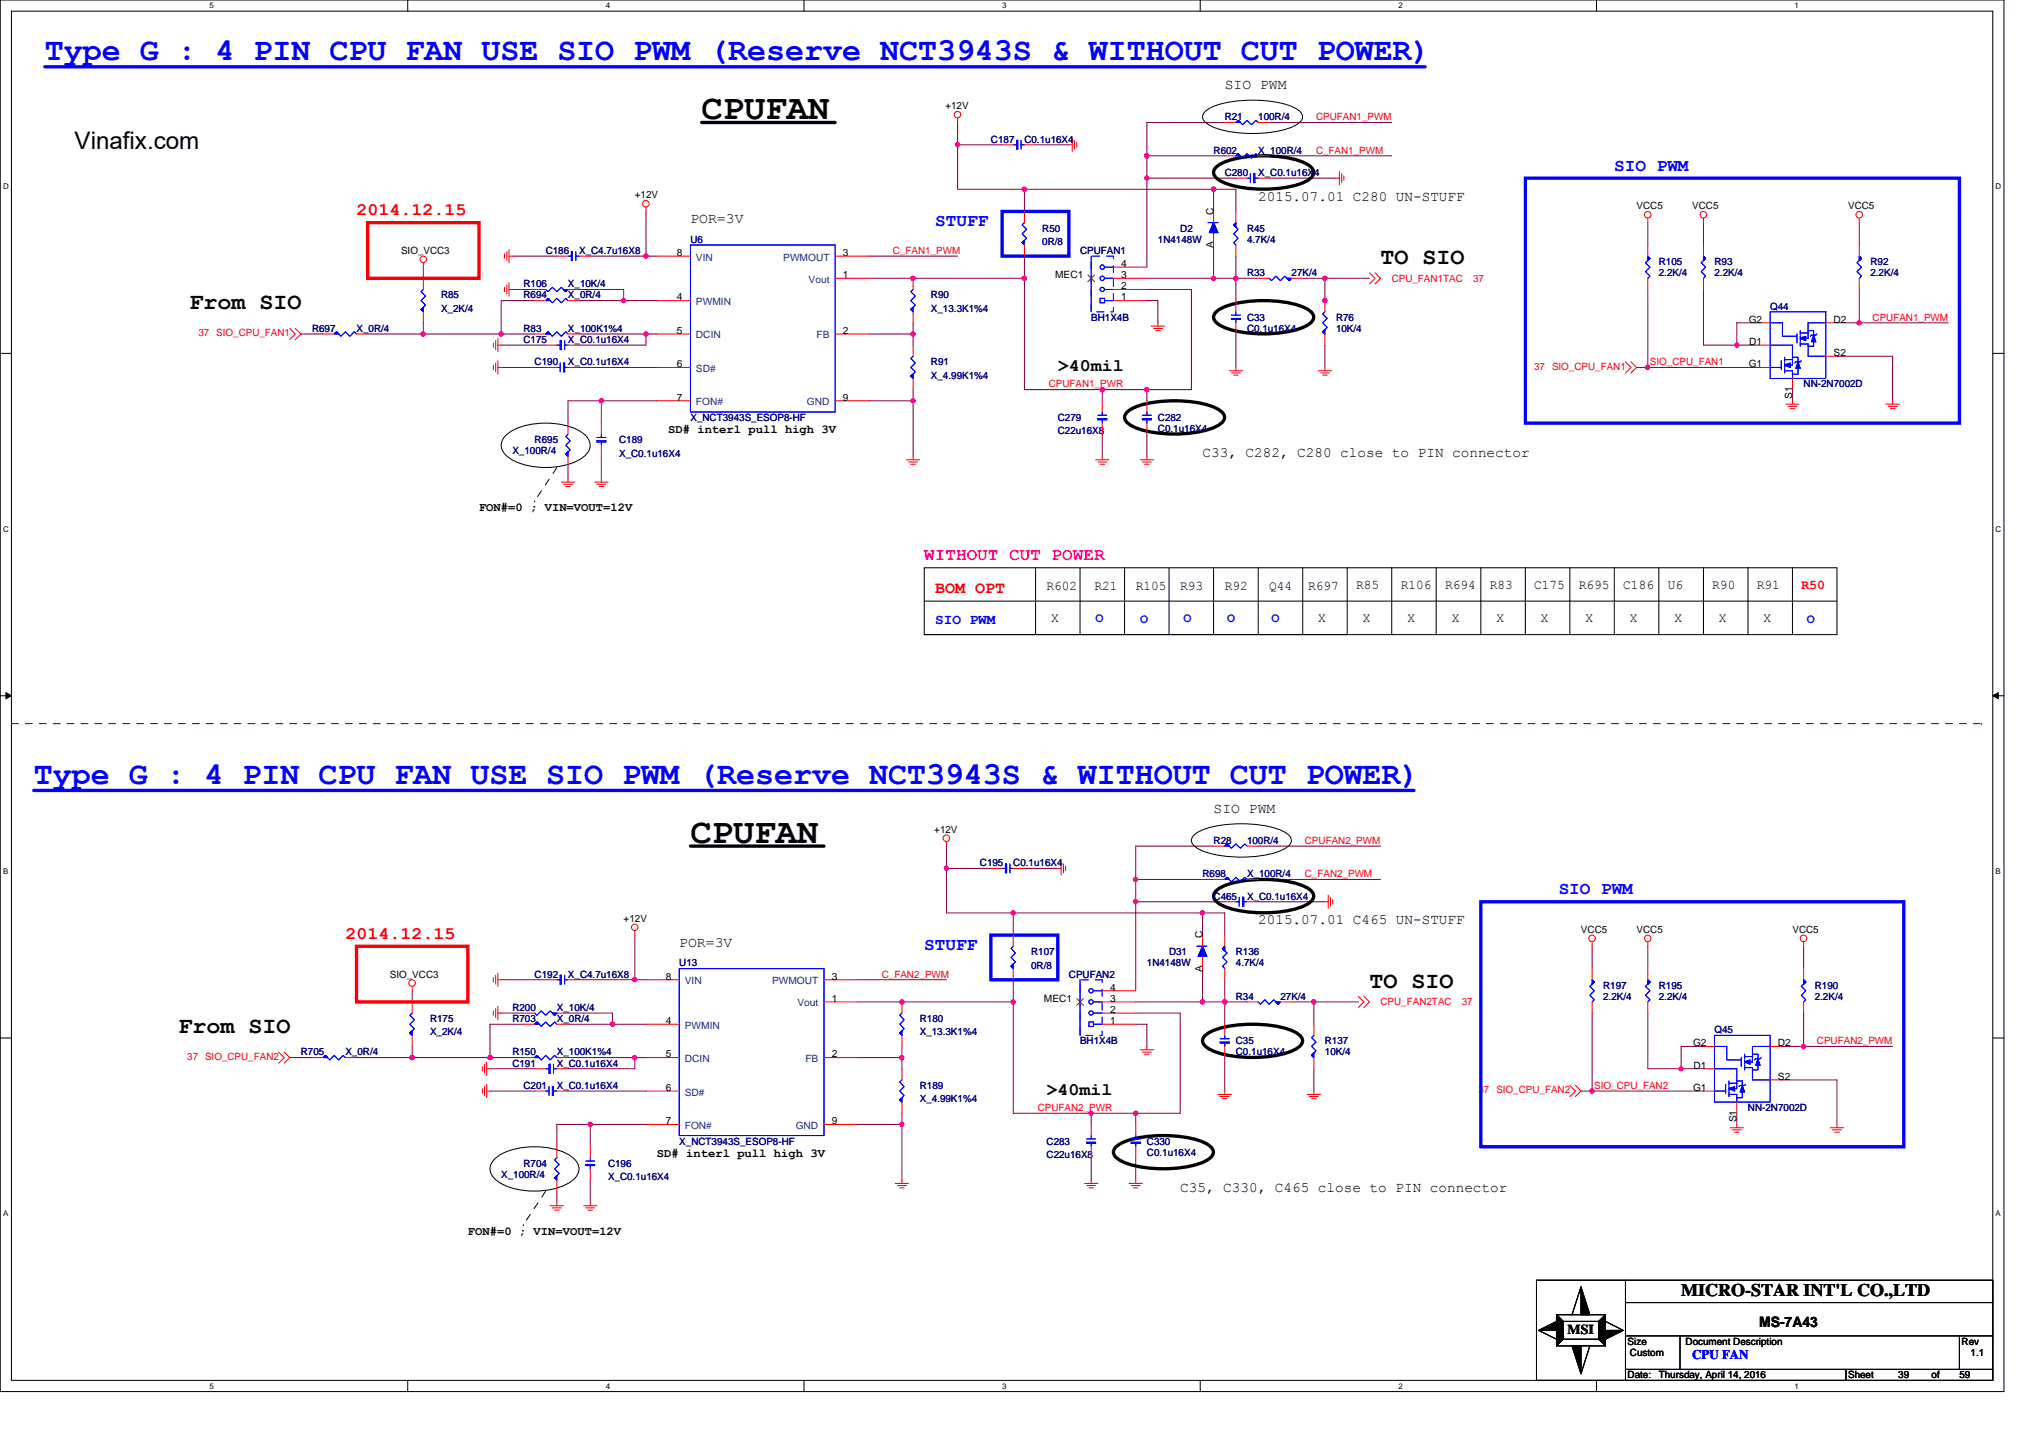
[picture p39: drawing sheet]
<svg xmlns="http://www.w3.org/2000/svg" width="297mm" height="210mm" viewBox="0 0 297 210" stroke-linecap="round" stroke-linejoin="round" font-family="sans-serif">
<defs><g id="words">
<g font-size="5.2">
<text x="102.5" y="17.4">CPUFAN</text>
<text x="100.8" y="123.1">CPUFAN</text>
</g>
<g font-size="4.7" fill="#00f">
<text x="6.5" y="8.8">Type G : 4 PIN CPU FAN USE SIO PWM (Reserve NCT3943S &amp; WITHOUT CUT POWER)</text>
<text x="4.9" y="114.5">Type G : 4 PIN CPU FAN USE SIO PWM (Reserve NCT3943S &amp; WITHOUT CUT POWER)</text>
</g>
<text font-size="3.5" x="10.9" y="21.7">Vinafix.com</text>
<g font-size="3.4">
<text x="201.6" y="38.6">TO SIO</text>
<text x="27.7" y="45.1">From SIO</text>
<text x="200" y="144.3">TO SIO</text>
<text x="26.1" y="150.8">From SIO</text>
</g>
<g font-size="2.6" fill="#00f">
<text x="235.8" y="24.9">SIO PWM</text>
<text x="136.6" y="33">STUFF</text>
<text x="227.6" y="130.6">SIO PWM</text>
<text x="135" y="138.7">STUFF</text>
</g>
<g font-size="2.6" fill="#f00">
<text x="52.1" y="31.4">2014.12.15</text>
<text x="50.4" y="137.1">2014.12.15</text>
</g>
<g font-size="2.6">
<text x="154.5" y="54.2">&gt;40mil</text>
<text x="152.8" y="159.9">&gt;40mil</text>
<text x="245.5" y="189.3">MICRO-STAR INT'L CO.,LTD</text>
</g>
<text font-size="2.6" fill="#f0f" x="135" y="81.8">WITHOUT CUT POWER</text>
<text font-size="2.4" fill="#f00" x="136.6" y="86.6">BOM OPT</text>
<g font-size="2.1">
<text x="178.9" y="13.1">SIO PWM</text>
<text x="183.7" y="29.3">2015.07.01 C280 UN-STUFF</text>
<text x="100.8" y="32.6">POR=3V</text>
<text x="175.6" y="66.7">C33, C282, C280 close to PIN connector</text>
<text x="177.2" y="118.7">SIO PWM</text>
<text x="183.7" y="135">2015.07.01 C465 UN-STUFF</text>
<text x="99.2" y="138.2">POR=3V</text>
<text x="172.4" y="174">C35, C330, C465 close to PIN connector</text>
<text x="256.9" y="193.8">MS-7A43</text>
</g>
<text font-size="2.1" fill="#00f" x="136.6" y="91.2">SIO PWM</text>
<text font-size="2" x="228.9" y="194.8">MSI</text>
<g font-size="1.9">
<text x="152.8" y="86.1">R602</text>
<text x="159.8" y="86.1">R21</text>
<text x="165.9" y="86.1">R105</text>
<text x="172.4" y="86.1">R93</text>
<text x="178.9" y="86.1">R92</text>
<text x="185.4" y="86.1">Q44</text>
<text x="191" y="86.1">R697</text>
<text x="198" y="85.9">R85</text>
<text x="204.6" y="85.9">R106</text>
<text x="211" y="85.9">R694</text>
<text x="217.5" y="85.9">R83</text>
<text x="224" y="85.9">C175</text>
<text x="230.5" y="85.9">R695</text>
<text x="237.1" y="85.9">C186</text>
<text x="243.6" y="85.9">U6</text>
<text x="250.1" y="85.9">R90</text>
<text x="256.6" y="85.9">R91</text>
<text x="153.5" y="90.8">X</text>
<text x="192.5" y="90.8">X</text>
<text x="199" y="90.8">X</text>
<text x="205.5" y="90.8">X</text>
<text x="212" y="90.8">X</text>
<text x="218.5" y="90.8">X</text>
<text x="225" y="90.8">X</text>
<text x="231.5" y="90.8">X</text>
<text x="238" y="90.8">X</text>
<text x="244.5" y="90.8">X</text>
<text x="251" y="90.8">X</text>
<text x="257.5" y="90.8">X</text>
</g>
<text font-size="1.9" fill="#f00" x="263.1" y="86">R50</text>
<g font-size="1.9" fill="#00f">
<text x="160" y="90.9">O</text>
<text x="166.5" y="91">O</text>
<text x="172.8" y="90.9">O</text>
<text x="179.2" y="90.9">O</text>
<text x="185.7" y="90.9">O</text>
<text x="263.9" y="91">O</text>
<text x="247.1" y="198.5">CPU FAN</text>
</g>
<g font-size="1.8">
<text x="97.6" y="63.2">SD# interl pull high 3V</text>
<text x="70" y="74.6">FON#=0 ; VIN=VOUT=12V</text>
<text x="95.9" y="168.9">SD# interl pull high 3V</text>
<text x="68.3" y="180.3">FON#=0 ; VIN=VOUT=12V</text>
</g>
<g font-size="1.5">
<text x="138.1" y="15.9">+12V</text>
<text x="92.7" y="29">+12V</text>
<text x="177.2" y="31.4" transform="rotate(-90 177.2 31.4)">C</text>
<text x="239" y="30.6">VCC5</text>
<text x="247.1" y="30.6">VCC5</text>
<text x="269.9" y="30.6">VCC5</text>
<text x="58.6" y="37.1">SIO_VCC3</text>
<text x="98.9" y="37.4">8</text>
<text x="123.1" y="40.6">1</text>
<text x="123.1" y="37.4">3</text>
<text x="154.1" y="40.6">MEC1</text>
<text x="163.7" y="40.6">3</text>
<text x="163.7" y="39">4</text>
<text x="177.2" y="36.3" transform="rotate(-90 177.2 36.3)">A</text>
<text x="98.9" y="43.9">4</text>
<text x="163.7" y="43.9">1</text>
<text x="163.7" y="42.2">2</text>
<text x="255.4" y="47.1">G2</text>
<text x="267.8" y="47.1">D2</text>
<text x="98.9" y="48.7">5</text>
<text x="98.9" y="53.6">6</text>
<text x="123.1" y="48.7">2</text>
<text x="255.4" y="53.6">G1</text>
<text x="255.5" y="50.4">D1</text>
<text x="267.8" y="52">S2</text>
<text x="98.9" y="58.5">7</text>
<text x="123.1" y="58.5">9</text>
<text x="261.7" y="58.2" transform="rotate(-90 261.7 58.2)">S1</text>
<text x="136.4" y="121.6">+12V</text>
<text x="91.1" y="134.6">+12V</text>
<text x="175.6" y="137" transform="rotate(-90 175.6 137)">C</text>
<text x="230.9" y="136.2">VCC5</text>
<text x="239" y="136.2">VCC5</text>
<text x="261.8" y="136.2">VCC5</text>
<text x="56.9" y="142.7">SIO_VCC3</text>
<text x="97.2" y="143">8</text>
<text x="121.5" y="143">3</text>
<text x="175.6" y="141.9" transform="rotate(-90 175.6 141.9)">A</text>
<text x="97.2" y="149.5">4</text>
<text x="121.5" y="146.3">1</text>
<text x="152.5" y="146.3">MEC1</text>
<text x="162.1" y="149.5">1</text>
<text x="162.1" y="147.9">2</text>
<text x="162.1" y="146.3">3</text>
<text x="162.1" y="144.7">4</text>
<text x="97.2" y="154.4">5</text>
<text x="121.5" y="154.4">2</text>
<text x="247.2" y="152.8">G2</text>
<text x="259.6" y="152.8">D2</text>
<text x="97.2" y="159.3">6</text>
<text x="247.2" y="159.3">G1</text>
<text x="247.3" y="156">D1</text>
<text x="259.6" y="157.7">S2</text>
<text x="97.2" y="164.2">7</text>
<text x="121.5" y="164.2">9</text>
<text x="253.6" y="163.9" transform="rotate(-90 253.6 163.9)">S1</text>
<text x="237.7" y="196.4">Size</text>
<text x="246.2" y="196.4">Document Description</text>
<text x="286.5" y="196.4">Rev</text>
<text x="237.7" y="201.3">Date:</text>
<text x="238" y="198">Custom</text>
<text x="242.2" y="201.3">Thursday, April 14, 2016</text>
<text x="269.9" y="201.3">Sheet</text>
<text x="277.2" y="201.3">39</text>
<text x="282.1" y="201.3">of</text>
<text x="286.1" y="201.3">59</text>
<text x="287.8" y="198">1.1</text>
</g>
<g font-size="1.5" fill="#000080">
<text x="178.9" y="17.6">R21</text>
<text x="183.7" y="17.6">100R/4</text>
<text x="144.7" y="20.8">C187</text>
<text x="149.6" y="20.8">C0.1u16X4</text>
<text x="177.2" y="22.5">R602</text>
<text x="183.7" y="22.5">X_100R/4</text>
<text x="178.9" y="25.7">C280</text>
<text x="183.7" y="25.7">X_C0.1u16X4</text>
<text x="100.8" y="35.5">U6</text>
<text x="152.2" y="33.8">R50</text>
<text x="152.2" y="35.8">0R/8</text>
<text x="169.1" y="35.5">1N4148W</text>
<text x="172.4" y="33.8">D2</text>
<text x="182.1" y="33.8">R45</text>
<text x="182.1" y="35.5">4.7K/4</text>
<text x="76.5" y="42">R106</text>
<text x="79.7" y="37.1">C186</text>
<text x="82.9" y="42">X_10K/4</text>
<text x="84.6" y="37.1">X_C4.7u16X8</text>
<text x="157.7" y="37.1">CPUFAN1</text>
<text x="182.1" y="40.3">R33</text>
<text x="188.6" y="40.3">27K/4</text>
<text x="242.2" y="38.7">R105</text>
<text x="242.2" y="40.3">2.2K/4</text>
<text x="250.4" y="38.7">R93</text>
<text x="250.4" y="40.3">2.2K/4</text>
<text x="273.2" y="38.7">R92</text>
<text x="273.2" y="40.3">2.2K/4</text>
<text x="64.4" y="43.6">R85</text>
<text x="64.4" y="45.5">X_2K/4</text>
<text x="76.5" y="43.6">R694</text>
<text x="82.9" y="43.6">X_0R/4</text>
<text x="136" y="43.6">R90</text>
<text x="136" y="45.5">X_13.3K1%4</text>
<text x="159.4" y="46.8">BH1X4B</text>
<text x="182.1" y="46.8">C33</text>
<text x="195.1" y="46.8">R76</text>
<text x="258.5" y="45.2">Q44</text>
<text x="45.6" y="48.5">R697</text>
<text x="52.1" y="48.5">X_0R/4</text>
<text x="76.5" y="50.1">C175</text>
<text x="76.5" y="48.5">R83</text>
<text x="78.1" y="53.3">C190</text>
<text x="82.9" y="50.1">X_C0.1u16X4</text>
<text x="82.9" y="53.3">X_C0.1u16X4</text>
<text x="82.9" y="48.5">X_100K1%4</text>
<text x="136" y="53.3">R91</text>
<text x="182.1" y="48.4">C0.1u16X4</text>
<text x="195.1" y="48.4">10K/4</text>
<text x="136" y="55.3">X_4.99K1%4</text>
<text x="263.4" y="56.6">NN-2N7002D</text>
<text x="78.1" y="64.7">R695</text>
<text x="90.4" y="64.7">C189</text>
<text x="100.8" y="61.5">X_NCT3943S_ESOP8-HF</text>
<text x="154.5" y="61.5">C279</text>
<text x="154.5" y="63.4">C22u16X8</text>
<text x="169.1" y="61.5">C282</text>
<text x="169.1" y="63.1">C0.1u16X4</text>
<text x="74.8" y="66.3">X_100R/4</text>
<text x="90.4" y="66.7">X_C0.1u16X4</text>
<text x="177.2" y="123.2">R28</text>
<text x="182.1" y="123.2">100R/4</text>
<text x="143.1" y="126.5">C195</text>
<text x="148" y="126.5">C0.1u16X4</text>
<text x="175.6" y="128.1">R698</text>
<text x="177.2" y="131.4">C465</text>
<text x="182.1" y="131.4">X_C0.1u16X4</text>
<text x="182.1" y="128.1">X_100R/4</text>
<text x="78.1" y="142.7">C192</text>
<text x="82.9" y="142.7">X_C4.7u16X8</text>
<text x="99.2" y="141.1">U13</text>
<text x="150.6" y="139.5">R107</text>
<text x="150.6" y="141.4">0R/8</text>
<text x="156.1" y="142.7">CPUFAN2</text>
<text x="167.5" y="141.1">1N4148W</text>
<text x="170.7" y="139.5">D31</text>
<text x="180.5" y="139.5">R136</text>
<text x="180.5" y="141.1">4.7K/4</text>
<text x="62.8" y="149.2">R175</text>
<text x="74.8" y="147.6">R200</text>
<text x="74.8" y="149.2">R703</text>
<text x="81.3" y="147.6">X_10K/4</text>
<text x="81.3" y="149.2">X_0R/4</text>
<text x="134.3" y="149.2">R180</text>
<text x="180.5" y="146">R34</text>
<text x="187" y="146">27K/4</text>
<text x="234.1" y="144.4">R197</text>
<text x="234.1" y="146">2.2K/4</text>
<text x="242.2" y="144.4">R195</text>
<text x="242.2" y="146">2.2K/4</text>
<text x="265" y="144.4">R190</text>
<text x="265" y="146">2.2K/4</text>
<text x="43.9" y="154.1">R705</text>
<text x="50.4" y="154.1">X_0R/4</text>
<text x="62.8" y="151.2">X_2K/4</text>
<text x="74.8" y="155.7">C191</text>
<text x="74.8" y="154.1">R150</text>
<text x="81.3" y="155.7">X_C0.1u16X4</text>
<text x="81.3" y="154.1">X_100K1%4</text>
<text x="134.3" y="151.2">X_13.3K1%4</text>
<text x="157.7" y="152.5">BH1X4B</text>
<text x="180.5" y="152.5">C35</text>
<text x="180.5" y="154.1">C0.1u16X4</text>
<text x="193.5" y="152.5">R137</text>
<text x="193.5" y="154.1">10K/4</text>
<text x="250.4" y="150.9">Q45</text>
<text x="76.5" y="159">C201</text>
<text x="81.3" y="159">X_C0.1u16X4</text>
<text x="134.3" y="159">R189</text>
<text x="134.3" y="161">X_4.99K1%4</text>
<text x="99.2" y="167.1">X_NCT3943S_ESOP8-HF</text>
<text x="152.8" y="167.1">C283</text>
<text x="167.5" y="167.1">C330</text>
<text x="255.3" y="162.2">NN-2N7002D</text>
<text x="73.2" y="172">X_100R/4</text>
<text x="76.5" y="170.4">R704</text>
<text x="88.8" y="170.4">C196</text>
<text x="88.8" y="172.3">X_C0.1u16X4</text>
<text x="152.8" y="169.1">C22u16X8</text>
<text x="167.5" y="168.8">C0.1u16X4</text>
</g>
<g font-size="1.5" fill="#f00">
<text x="192.2" y="17.6">CPUFAN1_PWM</text>
<text x="192.2" y="22.4">C_FAN1_PWM</text>
<text x="130.4" y="37.1">C_FAN1_PWM</text>
<text x="203.2" y="41.1">CPU_FAN1TAC</text>
<text x="215.1" y="41.1">37</text>
<text x="273.5" y="46.8">CPUFAN1_PWM</text>
<text x="29" y="49.1">37 SIO_CPU_FAN1</text>
<text x="224" y="54">37 SIO_CPU_FAN1</text>
<text x="241" y="53.3">SIO_CPU_FAN1</text>
<text x="153.2" y="56.6">CPUFAN1_PWR</text>
<text x="190.6" y="123.2">CPUFAN2_PWM</text>
<text x="190.6" y="128.1">C_FAN2_PWM</text>
<text x="128.8" y="142.7">C_FAN2_PWM</text>
<text x="201.6" y="146.8">CPU_FAN2TAC</text>
<text x="213.5" y="146.8">37</text>
<text x="27.3" y="154.8">37 SIO_CPU_FAN2</text>
<text x="265.3" y="152.5">CPUFAN2_PWM</text>
<text x="215.9" y="159.7">37 SIO_CPU_FAN2</text>
<text x="232.8" y="159">SIO_CPU_FAN2</text>
<text x="151.6" y="162.2">CPUFAN2_PWR</text>
</g>
<g font-size="1.5" fill="#004080">
<text x="101.6" y="38.1">VIN</text>
<text x="114.4" y="38.1">PWMOUT</text>
<text x="118.1" y="41.3">Vout</text>
<text x="101.6" y="44.6">PWMIN</text>
<text x="101.6" y="49.4">DCIN</text>
<text x="119.2" y="49.4">FB</text>
<text x="101.6" y="54.3">SD#</text>
<text x="101.6" y="59.2">FON#</text>
<text x="117.8" y="59.2">GND</text>
<text x="100" y="143.7">VIN</text>
<text x="112.8" y="143.7">PWMOUT</text>
<text x="116.5" y="147">Vout</text>
<text x="100" y="150.2">PWMIN</text>
<text x="100" y="155.1">DCIN</text>
<text x="117.6" y="155.1">FB</text>
<text x="100" y="160">SD#</text>
<text x="100" y="164.8">FON#</text>
<text x="116.2" y="164.8">GND</text>
</g>
<g font-size="1.2">
<text x="30.6" y="1.2">5</text>
<text x="88.5" y="1.2">4</text>
<text x="146.3" y="1.2">3</text>
<text x="204.2" y="1.2">2</text>
<text x="262.1" y="1.2">1</text>
<text x=".5" y="27.6">D</text>
<text x="291.4" y="27.6">D</text>
<text x=".5" y="77.6">C</text>
<text x="291.4" y="77.6">C</text>
<text x=".5" y="127.6">B</text>
<text x="291.4" y="127.6">B</text>
<text x=".5" y="177.6">A</text>
<text x="291.4" y="177.6">A</text>
<text x="30.6" y="202.8">5</text>
<text x="88.5" y="202.8">4</text>
<text x="146.3" y="202.8">3</text>
<text x="204.2" y="202.8">2</text>
<text x="262.1" y="202.8">1</text>
</g>
</g></defs>
<path d="M0 0h292.6v203.2h-292.6zM1.7 1.6h289.3v200h-289.3z" fill="none" stroke="#000" stroke-width=".15"/>
<g fill="#fff">
<path d="M30.6 .2h.6v1.3h-.6z"/>
<path d="M30.6 201.8h.6v1.3h-.6z"/>
</g>
<path d="M59.5 0v1.6M59.5 201.6v1.6" fill="none" stroke="#000" stroke-width=".15"/>
<g fill="#fff">
<path d="M88.5 .2h.6v1.3h-.6z"/>
<path d="M88.5 201.8h.6v1.3h-.6z"/>
</g>
<path d="M117.4 0v1.6M117.4 201.6v1.6" fill="none" stroke="#000" stroke-width=".15"/>
<g fill="#fff">
<path d="M146.3 .2h.7v1.3h-.7z"/>
<path d="M146.3 201.8h.7v1.3h-.7z"/>
</g>
<path d="M175.3 0v1.6M175.3 201.6v1.6" fill="none" stroke="#000" stroke-width=".15"/>
<g fill="#fff">
<path d="M204.2 .2h.6v1.3h-.6z"/>
<path d="M204.2 201.8h.6v1.3h-.6z"/>
</g>
<path d="M233.1 0v1.6M233.1 201.6v1.6" fill="none" stroke="#000" stroke-width=".15"/>
<g fill="#fff">
<path d="M262.1 .2h.6v1.3h-.6z"/>
<path d="M262.1 201.8h.6v1.3h-.6z"/>
<path d="M.5 26.6h.8v1.3h-.8z"/>
<path d="M291.4 26.6h.9v1.3h-.9z"/>
<path d="M.5 76.6h.8v1.3h-.8z"/>
<path d="M291.4 76.6h.9v1.3h-.9z"/>
</g>
<path d="M0 51.6h1.7M291 51.6h1.6" fill="none" stroke="#000" stroke-width=".15"/>
<g fill="#fff">
<path d="M.5 126.6h.7v1.3h-.7z"/>
<path d="M291.4 126.6h.8v1.3h-.8z"/>
</g>
<path d="M0 101.6h1.7M291 101.6h1.6" fill="none" stroke="#000" stroke-width=".15"/>
<path d="M.9 101.1l.8 .5-.8 .4zM291 101.6l.8-.5v.9z" fill="#000" stroke="#000" stroke-width=".15"/>
<g fill="#fff">
<path d="M.5 176.6h.7v1.2h-.7z"/>
<path d="M291.4 176.6h.8v1.2h-.8z"/>
</g>
<g fill="none" stroke="#000" stroke-width=".15">
<path d="M176.1 16.2a10.1 10.1 0 0 1 5.5-1.5 16 16 0 0 1 7.6 1.1 1.27 1.27 0 0 1 .9 1.7 4.1 4.1 0 0 1-2.5 1.4 18.9 18.9 0 0 1-10.3-.3 2.19 2.19 0 0 1-1.7-1.5l.1-.5zM74.1 63.4a10.5 10.5 0 0 1 8.9-1.2 4.7 4.7 0 0 1 3.1 2.2 1.96 1.96 0 0 1-.8 2.3 10.5 10.5 0 0 1-8.9 1.1 4.7 4.7 0 0 1-3.1-2.2 1.98 1.98 0 0 1 .8-2.2zM135 82.9h61.7v9.8h-61.7zM135 92.7h68.2M135 87.8h133.3M151.2 82.9v9.8M157.7 82.9v9.8M164.2 82.9v9.8M170.7 82.9v9.8M177.2 82.9v9.8M183.7 82.9v9.8M190.2 82.9v9.8"/>
<path d="M196.7 82.9h6.5M203.2 82.9h6.5M203.2 92.7h6.5M203.2 82.9v9.8M209.7 82.9v9.8M209.7 82.9h6.6M209.7 92.7h6.6M216.3 82.9h6.5M216.3 92.7h6.5M216.3 82.9v9.8M222.8 82.9v9.8M222.8 82.9h6.5"/>
<path d="M222.8 92.7h6.5M229.3 82.9v9.8M229.3 82.9h6.5M229.3 92.7h6.5M235.8 82.9v9.8M235.8 82.9h6.4M235.8 92.7h6.4M242.2 82.9h6.6M242.2 92.7h6.6M242.2 82.9v9.8M248.8 82.9h6.5M248.8 92.7h6.5"/>
<path d="M248.8 82.9v9.8M255.3 82.9h6.5M255.3 92.7h6.5M255.3 82.9v9.8M261.8 82.9h6.5v9.8h-6.5M261.8 82.9v9.8M174.4 121.9a10.1 10.1 0 0 1 5.6-1.6 16 16 0 0 1 7.6 1.2 1.27 1.27 0 0 1 .9 1.7 4.1 4.1 0 0 1-2.5 1.4 18.9 18.9 0 0 1-10.3-.3 2.19 2.19 0 0 1-1.7-1.6l.1-.4zM0 151.6h1.7M291 151.6h1.6M72.4 169a10.5 10.5 0 0 1 8.9-1.1 4.7 4.7 0 0 1 3.2 2.2 1.96 1.96 0 0 1-.8 2.2 10.5 10.5 0 0 1-8.9 1.2 4.7 4.7 0 0 1-3.1-2.2 1.98 1.98 0 0 1 .7-2.3zM224.4 186.9h66.6v14.7h-66.6zM224.7 194.3l2.6 1.3"/>
<path d="M227.3 192h7.2v4.5h-7.2zM227.3 192l1 1M228.3 193h5.2v2.6h-5.2zM228.3 195.6l-1 .9M230.9 187.9l-1.3 4.1M232.2 196.5l-1.3 4.1M233.5 195.6l1 .9M234.5 192l-1 1M234.5 193l2.6 1.3M237.4 200h53.6M237.4 190.2h53.6M237.4 195.1h53.6"/>
<path d="M237.4 186.9v14.7M245.3 195.1v4.9M269.6 200v1.6M286.1 195.1v4.9"/>
</g>
<g fill="none" stroke="#800040" stroke-width=".15">
<path d="M139.8 17.9v3.2M178.9 17.9h-11.4v4.9h11.4M185.4 17.9h17.8M61.8 39v1.6M74.8 37.4h6.5M86.2 37.4h8.1M94.3 30.9v6.5M94.3 37.4h1.6M126.8 37.4h13M139.8 21.1v6.5h9.8M139.8 21.1h6.5M149.6 27.6h27.6"/>
<path d="M149.6 27.6v3.3M149.6 37.4v3.2M151.2 21.1h4.9M167.5 26v13M167.5 26h13M167.5 22.8v3.2M177.2 27.6v3.3M177.2 27.6h3.3v3.3M177.2 35.8v4.8M180.5 37.4v3.2M185.4 22.8h17.8M185.4 26h9.7"/>
<path d="M240.6 32.5v3.3M248.8 32.5v3.3M271.5 32.5v3.3M43.9 48.8h3.3M53.7 48.8h8.1M61.8 48.8h11.4M61.8 47.1v1.7M73.2 53.7h6.5M73.2 50.4h6.5M73.2 48.8h4.9M74.8 42.3h3.3M78.1 43.9h-4.9v4.9"/>
<path d="M84.6 48.8h9.7v1.6h-9.7M84.6 42.3h6.5v1.6M84.6 43.9h6.5M84.6 53.7h11.3M87.8 58.5h-4.9v3.3M87.8 58.5v3.3M87.8 58.5h8.1M91.1 43.9h4.8M94.3 48.8h1.6M126.8 40.6h22.8M126.8 58.5h6.5M126.8 48.8h6.5"/>
<path d="M133.3 47.1v1.7M133.3 58.5v8.2M133.3 56.9v1.6M133.3 48.8v1.6M149.6 40.6v16.3h11.4M161 56.9v1.6M161 56.9h6.5M167.5 42.3h6.5v14.6h-6.5M167.5 43.9h1.6v3.2M167.5 56.9v1.6M167.5 40.6h9.7M177.2 40.6h3.3"/>
<path d="M180.5 40.6v3.3M180.5 40.6h3.2M180.5 48.8v4.9M190.2 40.6h3.3M193.5 40.6h6.5M193.5 50.4v3.3M193.5 40.6v3.3M239 53.7h1.6M240.6 42.3v11.4M240.6 53.7h16.3M248.8 42.3v8.1h4.8M253.6 50.4h3.3"/>
<path d="M256.9 47.1h-3.3v3.3M261.8 56.9v1.6M268.3 47.1h3.2M268.3 52h8.1v6.5M271.5 42.3v4.8M271.5 47.1h13M82.9 68.3v1.6M87.8 66.7v3.2M161 63.4v3.3M167.5 63.4v3.3M92.7 136.5v6.6M138.2 126.8v6.5h9.8"/>
<path d="M138.2 126.8h6.5M138.2 123.5v3.3M148 133.3h27.6M148 133.3v3.2M149.6 126.8h4.9M165.9 131.7v13M165.9 128.4v3.3h13M175.6 133.3v3.2M175.6 133.3h3.3v3.2M177.2 123.5h-11.3v4.9h11.3M183.7 123.5h17.9M183.7 128.4h17.9"/>
<path d="M183.7 131.7h9.8M232.5 138.2v3.2M240.6 138.2v3.2M263.4 138.2v3.2M42.3 154.4h3.3M52.1 154.4h8.1M60.2 154.4h11.4M60.2 144.7v1.6M60.2 152.8v1.6M71.6 159.3h6.5M71.6 156.1h6.5M71.6 154.4h4.9"/>
<path d="M73.2 143.1h6.5M73.2 147.9h3.3M76.5 149.6h-4.9v4.8M82.9 154.4h9.8v1.7h-9.8M82.9 147.9h6.5v1.7M82.9 149.6h6.5M82.9 159.3h11.4M84.6 143.1h8.1M89.4 149.6h4.9M92.7 154.4h1.6M92.7 143.1h1.6M125.2 143.1h13"/>
<path d="M125.2 146.3h22.8M125.2 154.4h6.5M131.7 152.8v1.6M131.7 154.4v1.7M148 146.3v16.3h11.4M148 143.1v3.2M165.9 147.9h6.5v14.7h-6.5M165.9 149.6h1.6v3.2M165.9 146.3h9.7M175.6 141.4v4.9M175.6 146.3h3.3M178.9 146.3v3.3"/>
<path d="M178.9 146.3h3.2M178.9 154.4v4.9M178.9 143.1v3.2M188.6 146.3h3.3M191.9 156.1v3.2M191.9 146.3v3.3M191.9 146.3h6.5M230.9 159.3h1.6M232.5 159.3h16.3M232.5 147.9v11.4M240.6 147.9v8.2h4.9M245.5 156.1h3.3"/>
<path d="M248.8 152.8h-3.3v3.3M260.1 152.8h3.3M260.1 157.7h8.2v6.5M263.4 147.9v4.9M263.4 152.8h13M81.3 173.9v1.7M86.2 164.2h-4.9v3.2M86.2 164.2v3.2M86.2 172.3v3.3M86.2 164.2h8.1M125.2 164.2h6.5M131.7 164.2v8.1"/>
<path d="M131.7 162.6v1.6M159.4 162.6v1.6M159.4 169.1v3.2M159.4 162.6h6.5M165.9 162.6v1.6M165.9 169.1v3.2M253.6 162.6v1.6"/>
</g>
<g fill="#f0f" stroke="#f0f" stroke-width=".15">
<circle cx="161" cy="56.9" r=".32"/>
<circle cx="193.5" cy="43.9" r=".32"/>
<circle cx="193.5" cy="40.6" r=".32"/>
<circle cx="149.6" cy="27.6" r=".32"/>
<circle cx="177.2" cy="27.6" r=".32"/>
<circle cx="180.5" cy="40.6" r=".32"/>
<circle cx="177.2" cy="40.6" r=".32"/>
<circle cx="91.1" cy="43.9" r=".32"/>
<circle cx="61.8" cy="48.8" r=".32"/>
<circle cx="94.3" cy="48.8" r=".32"/>
<circle cx="73.2" cy="48.8" r=".32"/>
<circle cx="149.6" cy="40.6" r=".32"/>
<circle cx="167.5" cy="56.9" r=".32"/>
<circle cx="94.3" cy="37.4" r=".32"/>
<circle cx="133.3" cy="40.6" r=".32"/>
<circle cx="133.3" cy="58.5" r=".31"/>
<circle cx="133.3" cy="48.8" r=".32"/>
<circle cx="139.8" cy="21.1" r=".32"/>
<circle cx="253.6" cy="50.4" r=".31"/>
<circle cx="271.5" cy="47.1" r=".32"/>
<circle cx="240.6" cy="53.6" r=".32"/>
<circle cx="167.5" cy="26" r=".31"/>
<circle cx="87.8" cy="58.5" r=".31"/>
<circle cx="159.3" cy="162.6" r=".32"/>
<circle cx="191.8" cy="146.3" r=".32"/>
<circle cx="148" cy="133.3" r=".32"/>
<circle cx="175.6" cy="133.3" r=".32"/>
<circle cx="178.9" cy="146.3" r=".32"/>
<circle cx="175.6" cy="146.3" r=".32"/>
<circle cx="89.4" cy="149.5" r=".32"/>
<circle cx="60.2" cy="154.4" r=".32"/>
<circle cx="92.7" cy="154.4" r=".32"/>
<circle cx="71.6" cy="154.4" r=".32"/>
<circle cx="148" cy="146.3" r=".32"/>
<circle cx="165.8" cy="162.6" r=".32"/>
<circle cx="92.7" cy="143" r=".32"/>
<circle cx="131.7" cy="146.3" r=".32"/>
<circle cx="131.7" cy="164.2" r=".31"/>
<circle cx="131.7" cy="154.4" r=".32"/>
<circle cx="138.2" cy="126.8" r=".32"/>
<circle cx="245.5" cy="156" r=".31"/>
<circle cx="263.4" cy="152.8" r=".32"/>
<circle cx="232.5" cy="159.3" r=".32"/>
<circle cx="165.8" cy="131.7" r=".31"/>
<circle cx="86.2" cy="164.2" r=".31"/>
<circle cx="167.5" cy="22.8" r=".32"/>
<circle cx="165.8" cy="128.4" r=".32"/>
</g>
<g fill="none" stroke="#f00" stroke-width=".15">
<path d="M139.8 17.2v.7M178.9 17.9h1.6M183.7 17.9h1.7M61.8 38.4v.6M73.7 37.1v.6M74 36.7v1.3M74.3 37.4h.5M74.3 36.4v2M81.3 37.4h1.6M84.6 37.4h1.6M94.3 30.2v.7M95.9 37.4h4.9"/>
<path d="M122 37.4h4.8M146.3 21.1h1.7M149.6 30.9v1.6M149.6 35.8v1.6M149.6 21.1h1.6M156.1 21.1h.5M156.6 20.2v1.9M156.9 20.5v1.3M157.2 20.8v.7M162.6 39h4.9M177.2 30.9v1.6M177.2 34.1v1.7"/>
<path d="M178.9 22.8h1.6M180.5 26h1.6M180.5 30.9v1.6M180.5 35.8v1.6M183.7 26h1.7M183.7 22.8h1.7M195.1 26h.5M195.6 25v2M195.9 25.4v1.3M196.3 25.7v.6M200 39.8l.8 .8-.8 .9M200.8 39.8l.8 .8-.8 .9"/>
<path d="M240.6 35.8v1.6M240.6 31.9v.6M248.8 31.9v.6M248.8 35.8v1.6M271.5 31.9v.6M271.5 35.8v1.6M42.3 48l.8 .8-.8 .8M43.1 48l.8 .8-.8 .8M47.2 48.8h1.6M52.1 48.8h1.6M61.8 40.6v1.7M61.8 45.5v1.6"/>
<path d="M72 53.3v.7M72 50.1v.6M72.4 53v1.3M72.4 49.7v1.4M72.7 53.7h.5M72.7 52.7v1.9M72.7 50.4h.5M72.7 49.4v2M73.7 42v.6M74 41.6v1.3M74.3 42.3h.5M74.3 41.3v1.9"/>
<path d="M78.1 48.8h1.6M78.1 43.9h1.6M78.1 42.3h1.6M79.7 53.7h1.6M79.7 50.4h1.6M82.9 48.8h1.7M82.9 43.9h1.7M82.9 53.7h1.7M82.9 42.3h1.7M82.9 50.4h1.7M95.9 48.8h4.9M95.9 43.9h4.9"/>
<path d="M95.9 53.7h4.9M95.9 58.5h4.9M122 40.6h4.8M122 48.8h4.8M122 58.5h4.8M133.3 40.6v1.7M133.3 45.5v1.6M133.3 50.4v1.6M133.3 55.3v1.6M159.4 40.6h.1M161 58.5v1.7M162.6 40.6h4.9"/>
<path d="M162.6 43.9h4.9M162.6 42.3h4.9M167.5 58.5v1.7M168.1 47.6h2M168.5 48h1.3M168.8 48.3h.6M169.1 47.1v.5M179.5 54.1h2M179.8 54.5h1.3M180.2 54.8h.6M180.5 53.7v.4M180.5 43.9v1.6"/>
<path d="M180.5 47.1v1.7M183.7 40.6h1.7M188.6 40.6h1.6M192.5 54.1h2M192.8 54.5h1.3M193.2 54.8h.6M193.5 53.7v.4M193.5 43.9v1.6M193.5 48.8v1.6M237.4 52.8l.8 .9-.8 .8M238.2 52.8l.8 .9-.8 .8M240.6 40.6v1.7"/>
<path d="M248.8 40.6v1.7M256.9 53.7h1.6M256.9 50.4h1.6M256.9 47.1h1.6M260.8 59h1.9M261.1 59.3h1.3M261.4 59.7h.7M261.8 58.5v.5M261.8 55.3v1.6M266.6 47.1h1.7M266.6 52h1.7M271.5 40.6v1.7"/>
<path d="M275.4 59h2M275.7 59.3h1.3M276.1 59.7h.6M276.4 58.5v.5M82 70.4h1.9M82.3 70.7h1.3M82.6 71h.7M82.9 69.9v.5M82.9 61.8v1.6M82.9 66.7v1.6M86.8 70.4h2M87.2 70.7h1.3"/>
<path d="M87.5 71h.7M87.8 69.9v.5M87.8 61.8v1.6M87.8 65v1.7M132.4 67.1h1.9M132.7 67.5h1.3M133 67.8h.7M133.3 66.7v.4M160 67.1h1.9M160.3 67.5h1.3M160.7 67.8h.6M161 66.7v.4"/>
<path d="M161 61.8v1.6M166.5 67.1h2M166.8 67.5h1.3M167.1 67.8h.7M167.5 66.7v.4M167.5 61.8v1.6M92.7 135.9v.6M138.2 122.9v.6M144.7 126.8h1.6M148 126.8h1.6M148 136.5v1.7M154.5 126.8h.5"/>
<path d="M155 125.8v2M155.3 126.2v1.2M155.6 126.5v.6M175.6 136.5v1.7M175.6 139.8v1.6M177.2 123.5h1.7M177.2 128.4h1.7M178.9 131.7h1.6M178.9 136.5v1.7M182.1 131.7h1.6M182.1 123.5h1.6M182.1 128.4h1.6"/>
<path d="M193.5 131.7h.5M194 130.7v2M194.3 131v1.3M194.6 131.4v.6M232.5 137.5v.7M240.6 137.5v.7M263.4 137.5v.7M40.7 153.6l.8 .8-.8 .9M41.5 153.6l.8 .8-.8 .9M45.6 154.4h1.6M50.4 154.4h1.7M60.2 144v.7"/>
<path d="M60.2 146.3v1.6M60.2 151.2v1.6M70.4 159v.6M70.4 155.7v.7M70.8 158.7v1.3M70.8 155.4v1.3M71.1 159.3h.5M71.1 158.3v2M71.1 156.1h.5M71.1 155.1v1.9M72 142.7v.7M72 147.6v.7"/>
<path d="M72.4 142.4v1.3M72.4 147.3v1.3M72.7 143.1h.5M72.7 142.1v1.9M72.7 147.9h.5M72.7 147v1.9M76.5 154.4h1.6M76.5 147.9h1.6M76.5 149.6h1.6M78.1 156.1h1.6M78.1 159.3h1.6M79.7 143.1h1.6"/>
<path d="M81.3 156.1h1.6M81.3 159.3h1.6M81.3 154.4h1.6M81.3 147.9h1.6M81.3 149.6h1.6M82.9 143.1h1.7M94.3 159.3h4.9M94.3 154.4h4.9M94.3 149.6h4.9M94.3 143.1h4.9M120.3 146.3h4.9M120.3 154.4h4.9"/>
<path d="M120.3 143.1h4.9M131.7 146.3v1.6M131.7 151.2v1.6M131.7 156.1v1.6M148 141.4v1.7M157.7 146.3h.1M161 146.3h4.9M161 147.9h4.9M161 149.6h4.9M161 144.7h4.9M166.5 153.3h2M166.8 153.6h1.3"/>
<path d="M167.1 153.9h.7M167.5 152.8v.5M177.9 159.8h1.9M178.9 159.3v.5M178.9 141.4v1.7M178.9 149.6v1.6M178.9 152.8v1.6M182.1 146.3h1.6M187 146.3h1.6M190.9 159.8h1.9M191.9 159.3v.5M191.9 149.6v1.6"/>
<path d="M191.9 154.4v1.7M198.4 145.5l.8 .8-.8 .8M199.2 145.5l.8 .8-.8 .8M229.3 158.5l.8 .8-.8 .8M230.1 158.5l.8 .8-.8 .8M232.5 141.4v1.7M232.5 146.3v1.6M240.6 141.4v1.7M240.6 146.3v1.6M248.8 156.1h1.6M248.8 152.8h1.6M248.8 159.3h1.6"/>
<path d="M258.5 152.8h1.6M258.5 157.7h1.6M263.4 141.4v1.7M263.4 146.3v1.6M80.3 176.1h2M80.7 176.4h1.3M81 176.7h.7M81.3 175.6v.5M81.3 167.4v1.7M81.3 172.3v1.6M85.2 176.1h2M85.6 176.4h1.2"/>
<path d="M85.9 176.7h.6M86.2 175.6v.5M86.2 167.4v1.7M86.2 170.7v1.6M94.3 164.2h4.9M120.3 164.2h4.9M130.7 172.8h2M131.1 173.1h1.3M131.4 173.5h.6M131.7 172.3v.5M131.7 160.9v1.7M158.4 172.8h1.9"/>
<path d="M158.7 173.1h1.3M159 173.5h.7M159.4 172.3v.5M159.4 164.2v1.6M159.4 167.4v1.7M164.9 172.8h1.9M165.2 173.1h1.3M165.5 173.5h.7M165.9 172.3v.5M165.9 164.2v1.6M165.9 167.4v1.7M178.2 160.1h1.3"/>
<path d="M178.5 160.4h.7M191.2 160.1h1.3M191.5 160.4h.7M252.7 164.7h1.9M253 165h1.3M253.3 165.3h.7M253.6 164.2v.5M253.6 160.9v1.7M267.3 164.7h1.9M267.6 165h1.3M267.9 165.3h.7M268.3 164.2v.5"/>
<circle cx="139.8" cy="16.7" r=".48"/>
<circle cx="61.8" cy="37.9" r=".48"/>
<circle cx="94.3" cy="29.7" r=".48"/>
<circle cx="240.6" cy="31.4" r=".48"/>
<circle cx="248.8" cy="31.4" r=".48"/>
<circle cx="271.5" cy="31.4" r=".48"/>
<circle cx="92.7" cy="135.4" r=".48"/>
<circle cx="138.2" cy="122.4" r=".48"/>
<circle cx="232.5" cy="137" r=".48"/>
<circle cx="240.6" cy="137" r=".48"/>
<circle cx="263.4" cy="137" r=".48"/>
<circle cx="60.2" cy="143.5" r=".48"/>
</g>
<g fill="#000" stroke="#000" stroke-width=".15">
<path d="M224.7 194.3l2.6-1.3v1.3zM230.9 187.9l1.3 4.1h-1.3zM234.5 194.3h2.6l-2.6 1.3zM229.6 196.5h1.3v4.1z"/>
<path d="M227.3 192l1 1v2.6l-1 .9z" fill-rule="evenodd"/>
<path d="M227.3 192l1 1v2.6l-1 .9z" fill-rule="evenodd"/>
<path d="M227.3 192l1 1v2.6l-1 .9z" fill-rule="evenodd"/>
<path d="M233.5 193l1-1v4.5l-1-.9z" fill-rule="evenodd"/>
<path d="M233.5 193l1-1v4.5l-1-.9z" fill-rule="evenodd"/>
<path d="M233.5 193l1-1v4.5l-1-.9z" fill-rule="evenodd"/>
</g>
<path d="M159.4 37.4h3.2v8.1h-3.2zM1.7 105.7h287.7M289.4 105.7h.1M157.7 143.1h3.3v8.1h-3.3z" fill="none" stroke="#00f" stroke-width=".15" stroke-dasharray="1 1 1 1 1 1 1 1"/>
<path d="M78.1 73.2h.1M81.3 68.3l-3.2 4.9M76.5 178.8h.1M79.7 173.9l-3.2 4.9" fill="none" stroke="#000" stroke-width=".15" stroke-dasharray="1 1 1 1 1 1 1 1"/>
<path d="M102.5 17.9h19.5M177.7 24.3a10.1 10.1 0 0 1 5.5-1.5 16.1 16.1 0 0 1 7.7 1.2 1.27 1.27 0 0 1 .8 1.6 4.1 4.1 0 0 1-2.5 1.4 18.9 18.9 0 0 1-10.3-.2 2.19 2.19 0 0 1-1.7-1.6l.1-.5zM177.7 45.5a10.2 10.2 0 0 1 5.5-1.6 16.2 16.2 0 0 1 7.7 1.2 1.25 1.25 0 0 1 .8 1.6 4.1 4.1 0 0 1-2.5 1.5 18.9 18.9 0 0 1-10.3-.3 2.19 2.19 0 0 1-1.7-1.6l.1-.4zM164.7 60.1a10.2 10.2 0 0 1 5.5-1.5 16.1 16.1 0 0 1 7.6 1.1 1.25 1.25 0 0 1 .9 1.7 4.1 4.1 0 0 1-2.5 1.4 18.9 18.9 0 0 1-10.3-.3 2.19 2.19 0 0 1-1.7-1.6l.1-.4zM100.8 123.5h19.5M177.7 130a10.1 10.1 0 0 1 5.5-1.5 16.1 16.1 0 0 1 7.7 1.1 1.27 1.27 0 0 1 .8 1.7 4.1 4.1 0 0 1-2.5 1.4 18.9 18.9 0 0 1-10.3-.3 2.19 2.19 0 0 1-1.7-1.5l.1-.5zM176.1 151.1a10.2 10.2 0 0 1 5.5-1.5 16.1 16.1 0 0 1 7.6 1.2 1.25 1.25 0 0 1 .9 1.6 4.1 4.1 0 0 1-2.5 1.4 18.9 18.9 0 0 1-10.3-.3 2.19 2.19 0 0 1-1.7-1.5l.1-.5zM163.1 167.4a10.2 10.2 0 0 1 5.5-1.5 16.1 16.1 0 0 1 7.6 1.1 1.25 1.25 0 0 1 .9 1.7 4.1 4.1 0 0 1-2.5 1.4 18.9 18.9 0 0 1-10.3-.3 2.19 2.19 0 0 1-1.7-1.6l.1-.4z" fill="none" stroke="#000" stroke-width=".49"/>
<path d="M6.5 9.8h201.6M146.3 30.9h9.8v6.5h-9.8zM222.8 26h63.3v35.8h-63.3zM4.9 115.4h201.6M144.7 136.5h9.8v6.6h-9.8zM216.3 131.7h61.7v35.7h-61.7z" fill="none" stroke="#00f" stroke-width=".49"/>
<path d="M53.7 32.5h16.3v8.1h-16.3zM52.1 138.2h16.2v8.1h-16.2z" fill="none" stroke="#f00" stroke-width=".49"/>
<g fill="none" stroke="#00f" stroke-width=".15">
<path d="M180.5 17.9l.3-.3 .7 .6 .6-.6 .7 .6 .6-.6 .3 .3M82.9 37.4h.5M83.4 36.7h.2v1.3h-.2zM84.1 36.7v1.3M84.1 37.4h.5M100.8 35.8h21.2v24.4h-21.2zM148 21.1h.5M148.5 20.5h.1v1.3h-.1zM149.1 20.5v1.3M149.1 21.1h.5M149.6 32.5l-.3 .4 .6 .6-.6 .6 .6 .7-.6 .6 .3 .4M159.4 37.4v8.1"/>
<path d="M161.3 39h1.3M176.4 32.5h1.5M177.2 34v.1M180.5 22.8l.3-.4 .7 .7 .6-.7 .7 .7 .6-.7 .3 .4M180.5 32.5l-.3 .4 .6 .6-.6 .6 .6 .7-.6 .6 .3 .4M182.1 26h.5M182.6 25.4v1.3M183.1 25.4h.2v1.3h-.2zM183.3 26h.4M240.6 37.4l.4 .3-.7 .7 .7 .6-.7 .7 .7 .6-.4 .3M248.8 37.4l.3 .3-.7 .7 .7 .6-.7 .7 .7 .6-.3 .3M271.5 37.4l.3 .3-.6 .7 .6 .6-.6 .7 .6 .6-.3 .3"/>
<path d="M48.8 48.8l.3-.3 .7 .6 .6-.6 .7 .6 .6-.6 .4 .3M61.8 42.3l-.3 .3 .6 .6-.6 .7 .6 .7-.6 .6 .3 .3M79.7 43.9l.3-.3 .7 .6 .6-.6 .7 .6 .6-.6 .3 .3M79.7 42.3l.3 .3 .7-.6 .6 .6 .7-.6 .6 .6 .3-.3M79.7 48.8l.3-.3 .7 .6 .6-.6 .7 .6 .6-.6 .3 .3M81.3 50.4h.5M81.3 53.7h.5M81.8 49.7h.2v1.4h-.2zM81.8 53v1.3M82.3 53h.2v1.3h-.2zM82.5 49.7v1.4M82.5 50.4h.4"/>
<path d="M82.5 53.7h.4M133.3 42.3l-.3 .3 .7 .6-.7 .7 .7 .7-.7 .6 .3 .3M133.3 52l-.3 .3 .7 .7-.7 .7 .7 .6-.7 .6 .3 .4M160.7 43.6h.6v.6h-.6zM161.3 43.9h1.3M161.3 42.3h1.3M161.3 40.6h1.3M179.8 46.5h1.3v.2h-1.3zM179.8 46h1.3M180.5 46.7v.4M180.5 45.5v.5M185.4 40.6l.3 .4 .6-.7 .7 .7 .6-.7 .7 .7 .3-.4"/>
<path d="M193.5 45.5l-.3 .3 .6 .7-.6 .6 .6 .7-.6 .7 .3 .3M258.5 45.5h8.1v9.8h-8.1zM258.5 47.1h1.8v2h2.1M258.5 53.7h1.6M258.5 50.4h3.3v2.1M260.1 52.7v1.3M260.6 53v.7M260.6 53.8v.7M260.6 52.2v.6M260.6 52.5h1.2M260.6 54.1h1.2v.5M261.8 54.6v.7"/>
<path d="M261.8 52.2h.8v2.4h-.8M261.8 52.5v.8h-.4M262.4 48.8v1.3M262.9 50.2h1.2v1.8h2.5M262.9 49.1v.6M262.9 48.3v.6M262.9 49.9v.7M262.9 48.6h1.2M263.1 52.7l-.2 .1h-.6l-.2 .2M264.1 48.3h.8v2.3h-.8M264.1 48.6v.8h-.4M265.3 48.8l-.1 .1h-.7l-.1 .2"/>
<path d="M266.6 47.1h-2.5v1.5M82.9 63.4l-.3 .3 .7 .7-.7 .6 .7 .7-.7 .6 .3 .4M87.2 64.4h1.3v.1h-1.3zM87.2 63.9h1.3M87.8 64.5v.5M87.8 63.4v.5M160.3 61.1h1.3v.2h-1.3zM160.3 60.6h1.3M161 61.3v.5M161 60.2v.4M166.8 61.1h1.3v.2h-1.3zM166.8 60.6h1.3"/>
<path d="M167.5 61.3v.5M167.5 60.2v.4M146.3 126.8h.5M146.8 126.2h.2v1.2h-.2zM147.5 126.2v1.2M147.5 126.8h.5M148 138.2l-.3 .3 .6 .6-.6 .7 .6 .7-.6 .6 .3 .3M174.8 138.2h1.5M175.6 139.6v.2M178.9 138.2l-.4 .3 .7 .6-.7 .7 .7 .7-.7 .6 .4 .3M178.9 123.5l.3-.3 .6 .7 .7-.7 .6 .7 .7-.7 .3 .3M178.9 128.4l.3-.3 .6 .7 .7-.7 .6 .7 .7-.7 .3 .3"/>
<path d="M180.5 131.7h.5M181 131v1.3M181.5 131h.1v1.3h-.1zM181.6 131.7h.5M47.2 154.4l.3-.3 .7 .7 .6-.7 .7 .7 .6-.7 .3 .3M60.2 147.9l-.3 .4 .6 .6-.6 .7 .6 .6-.6 .7 .3 .3M78.1 154.4l.3-.3 .7 .7 .6-.7 .6 .7 .7-.7 .3 .3M78.1 147.9l.3 .4 .7-.7 .6 .7 .6-.7 .7 .7 .3-.4M78.1 149.6l.3-.4 .7 .7 .6-.7 .6 .7 .7-.7 .3 .4M79.7 156.1h.5M79.7 159.3h.5M80.2 155.4h.1v1.3h-.1z"/>
<path d="M80.2 158.7v1.3M80.7 158.7h.1v1.3h-.1zM80.8 155.4v1.3M80.8 156.1h.5M80.8 159.3h.5M81.3 143.1h.5M81.8 142.4h.2v1.3h-.2zM82.5 142.4v1.3M82.5 143.1h.4M99.2 141.4h21.1v24.4h-21.1zM131.7 147.9l-.3 .4 .6 .6-.6 .7 .6 .6-.6 .7 .3 .3M131.7 157.7l-.3 .3 .6 .7-.6 .6 .6 .7-.6 .6 .3 .3"/>
<path d="M157.7 143.1v8.1M159 149.2h.7v.7h-.7zM159.7 149.6h1.3M159.7 147.9h1.3M159.7 146.3h1.3M159.7 144.7h1.3M178.2 152.2h1.3v.1h-1.3zM178.2 151.7h1.3M178.9 152.3v.5M178.9 151.2v.5M183.7 146.3l.4 .3 .6-.6 .7 .6 .6-.6 .7 .6 .3-.3M191.9 151.2l-.4 .3 .7 .7-.7 .6 .7 .7-.7 .6 .4 .3"/>
<path d="M232.5 143.1l.3 .3-.6 .6 .6 .7-.6 .6 .6 .7-.3 .3M240.6 143.1l.4 .3-.7 .6 .7 .7-.7 .6 .7 .7-.4 .3M250.4 152.8h1.8v2h2.1M250.4 159.3h1.6M250.4 156.1h3.2v2.1M250.4 151.2h8.1v9.7h-8.1zM252 158.3v1.3M252.5 158.7v.6M252.5 159.5v.6M252.5 157.8v.7M252.5 158.2h1.1M252.5 159.8h1.1v.5"/>
<path d="M253.6 157.8h.8v2.5h-.8M253.6 158.2v.8h-.3M254.3 154.4v1.3M254.8 155.9h1.1v1.8h2.6M254.8 154.8v.6M254.8 153.9v.7M254.8 155.6v.6M254.8 154.3h1.1M254.9 158.3l-.1 .2h-.7l-.1 .2M255.9 153.9h.8v2.3h-.8M255.9 154.3v.8h-.3M257.2 154.4l-.2 .2h-.6l-.2 .2"/>
<path d="M258.5 152.8h-2.6v1.5M263.4 143.1l.3 .3-.6 .6 .6 .7-.6 .6 .6 .7-.3 .3M81.3 169.1l-.3 .3 .7 .6-.7 .7 .7 .6-.7 .7 .3 .3M85.6 170h1.2v.2h-1.2zM85.6 169.5h1.2M86.2 170.2v.5M86.2 169.1v.4M158.7 166.8h1.3v.2h-1.3zM158.7 166.3h1.3M159.4 167v.4M159.4 165.8v.5M165.2 166.8h1.3v.2h-1.3z"/>
<path d="M165.2 166.3h1.3M165.9 167v.4M165.9 165.8v.5M253.6 160.3v.6"/>
<circle cx="161" cy="39" r=".32"/>
<circle cx="161" cy="40.6" r=".32"/>
<circle cx="161" cy="42.3" r=".31"/>
<circle cx="159.3" cy="146.3" r=".32"/>
<circle cx="159.3" cy="144.7" r=".32"/>
<circle cx="159.3" cy="147.9" r=".31"/>
</g>
<g fill="#00f" stroke="#00f" stroke-width=".15">
<path d="M175.6 138.2l.7 1.4h-1.3z"/>
<path d="M177.2 32.5l.7 1.5h-1.3z"/>
<path d="M178.9 138.2v.6l-.4-.3 .4 .3-.4-.3z" fill-rule="evenodd"/>
<path d="M178.9 138.2v.6l-.4-.3 .4 .3-.4-.3z" fill-rule="evenodd"/>
<path d="M82.9 66v.7l-.3-.4z" fill-rule="evenodd"/>
<path d="M82.9 66v.7l-.3-.4z" fill-rule="evenodd"/>
<path d="M248.8 37.4l.3 .3-.3 .3 .3-.3-.3 .3z" fill-rule="evenodd"/>
<path d="M248.8 37.4l.3 .3-.3 .3 .3-.3-.3 .3z" fill-rule="evenodd"/>
<path d="M133 45.2l.3-.3v.6l-.3-.3 .3-.3z" fill-rule="evenodd"/>
<path d="M133 45.2l.3-.3v.6l-.3-.3 .3-.3z" fill-rule="evenodd"/>
<path d="M186.3 146.3h.7l-.3 .3z" fill-rule="evenodd"/>
<path d="M186.3 146.3h.7l-.3 .3z" fill-rule="evenodd"/>
<path d="M252.5 159l.8-.3v.6z" fill-rule="evenodd"/>
<path d="M254.8 155.1l.8-.3v.6z" fill-rule="evenodd"/>
<path d="M256.7 154.6l.3 1h-.6l.3-1h.2z" fill-rule="evenodd"/>
<path d="M254.4 158.5l.4 1h-.7l.3-1h.2z" fill-rule="evenodd"/>
<path d="M252.5 159l.8-.3v.6z" fill-rule="evenodd"/>
<path d="M254.8 155.1l.8-.3v.6z" fill-rule="evenodd"/>
<path d="M256.7 154.6l.3 1h-.6l.3-1h.2z" fill-rule="evenodd"/>
<path d="M254.4 158.5l.4 1h-.7l.3-1h.2z" fill-rule="evenodd"/>
<path d="M131.4 150.9l.3-.4v.7l-.3-.3 .3-.4z" fill-rule="evenodd"/>
<path d="M131.4 150.9l.3-.4v.7l-.3-.3 .3-.4z" fill-rule="evenodd"/>
<path d="M191.9 153.8v.6l-.4-.3z" fill-rule="evenodd"/>
<path d="M191.9 153.8v.6l-.4-.3z" fill-rule="evenodd"/>
<path d="M180.8 17.6l.3 .3h-.6l.3-.3 .3 .3z" fill-rule="evenodd"/>
<path d="M180.8 17.6l.3 .3h-.6l.3-.3 .3 .3z" fill-rule="evenodd"/>
<path d="M240.6 37.4l.4 .3-.4 .3 .4-.3-.4 .3z" fill-rule="evenodd"/>
<path d="M240.6 37.4l.4 .3-.4 .3 .4-.3-.4 .3z" fill-rule="evenodd"/>
<path d="M78.4 154.1l.3 .3h-.6l.3-.3 .3 .3z" fill-rule="evenodd"/>
<path d="M78.4 154.1l.3 .3h-.6l.3-.3 .3 .3z" fill-rule="evenodd"/>
<path d="M131.4 160.6l.3-.3v.6l-.3-.3 .3-.3z" fill-rule="evenodd"/>
<path d="M131.4 160.6l.3-.3v.6l-.3-.3 .3-.3z" fill-rule="evenodd"/>
<path d="M240.6 143.1l.4 .3-.4 .3 .4-.3-.4 .3z" fill-rule="evenodd"/>
<path d="M240.6 143.1l.4 .3-.4 .3 .4-.3-.4 .3z" fill-rule="evenodd"/>
<path d="M149.3 35.4l.3-.3v.7l-.3-.4 .3-.3z" fill-rule="evenodd"/>
<path d="M149.3 35.4l.3-.3v.7l-.3-.4 .3-.3z" fill-rule="evenodd"/>
<path d="M133 54.9l.3-.3v.7l-.3-.4 .3-.3z" fill-rule="evenodd"/>
<path d="M133 54.9l.3-.3v.7l-.3-.4 .3-.3z" fill-rule="evenodd"/>
<path d="M80.7 147.9h.6l-.3 .4z" fill-rule="evenodd"/>
<path d="M80.7 147.9h.6l-.3 .4z" fill-rule="evenodd"/>
<path d="M232.5 143.1l.3 .3-.3 .3 .3-.3-.3 .3z" fill-rule="evenodd"/>
<path d="M232.5 143.1l.3 .3-.3 .3 .3-.3-.3 .3z" fill-rule="evenodd"/>
<path d="M271.5 37.4l.3 .3-.3 .3 .3-.3-.3 .3z" fill-rule="evenodd"/>
<path d="M271.5 37.4l.3 .3-.3 .3 .3-.3-.3 .3z" fill-rule="evenodd"/>
<path d="M80 43.6l.3 .3h-.6l.3-.3 .3 .3z" fill-rule="evenodd"/>
<path d="M80 43.6l.3 .3h-.6l.3-.3 .3 .3z" fill-rule="evenodd"/>
<path d="M180.8 22.4l.3 .4h-.6l.3-.4 .3 .4z" fill-rule="evenodd"/>
<path d="M180.8 22.4l.3 .4h-.6l.3-.4 .3 .4z" fill-rule="evenodd"/>
<path d="M82.3 42.3h.6l-.3 .3z" fill-rule="evenodd"/>
<path d="M82.3 42.3h.6l-.3 .3z" fill-rule="evenodd"/>
<path d="M78.4 149.2l.3 .4h-.6l.3-.4 .3 .4z" fill-rule="evenodd"/>
<path d="M78.4 149.2l.3 .4h-.6l.3-.4 .3 .4z" fill-rule="evenodd"/>
<path d="M188 40.6h.6l-.3 .4z" fill-rule="evenodd"/>
<path d="M188 40.6h.6l-.3 .4z" fill-rule="evenodd"/>
<path d="M47.2 154.4l.3-.3 .3 .3-.3-.3 .3 .3z" fill-rule="evenodd"/>
<path d="M47.2 154.4l.3-.3 .3 .3-.3-.3 .3 .3z" fill-rule="evenodd"/>
<path d="M180.5 32.5v.7l-.3-.3 .3 .3-.3-.3z" fill-rule="evenodd"/>
<path d="M180.5 32.5v.7l-.3-.3 .3 .3-.3-.3z" fill-rule="evenodd"/>
<path d="M178.9 123.5l.3-.3 .3 .3-.3-.3 .3 .3z" fill-rule="evenodd"/>
<path d="M178.9 123.5l.3-.3 .3 .3-.3-.3 .3 .3z" fill-rule="evenodd"/>
<path d="M61.5 45.2l.3-.3v.6l-.3-.3 .3-.3z" fill-rule="evenodd"/>
<path d="M61.5 45.2l.3-.3v.6l-.3-.3 .3-.3z" fill-rule="evenodd"/>
<path d="M81.3 171.7v.6l-.3-.3z" fill-rule="evenodd"/>
<path d="M81.3 171.7v.6l-.3-.3z" fill-rule="evenodd"/>
<path d="M193.5 48.1v.7l-.3-.3z" fill-rule="evenodd"/>
<path d="M193.5 48.1v.7l-.3-.3z" fill-rule="evenodd"/>
<path d="M79.7 48.8l.3-.3 .3 .3-.3-.3 .3 .3z" fill-rule="evenodd"/>
<path d="M79.7 48.8l.3-.3 .3 .3-.3-.3 .3 .3z" fill-rule="evenodd"/>
<path d="M147.7 141.1l.3-.3v.6l-.3-.3 .3-.3z" fill-rule="evenodd"/>
<path d="M147.7 141.1l.3-.3v.6l-.3-.3 .3-.3z" fill-rule="evenodd"/>
<path d="M178.9 128.4l.3-.3 .3 .3-.3-.3 .3 .3z" fill-rule="evenodd"/>
<path d="M178.9 128.4l.3-.3 .3 .3-.3-.3 .3 .3z" fill-rule="evenodd"/>
<path d="M263.4 143.1l.3 .3-.3 .3 .3-.3-.3 .3z" fill-rule="evenodd"/>
<path d="M263.4 143.1l.3 .3-.3 .3 .3-.3-.3 .3z" fill-rule="evenodd"/>
<path d="M48.8 48.8l.3-.3 .4 .3-.4-.3 .4 .3z" fill-rule="evenodd"/>
<path d="M48.8 48.8l.3-.3 .4 .3-.4-.3 .4 .3z" fill-rule="evenodd"/>
<path d="M260.6 53.3l.8-.3v.7z" fill-rule="evenodd"/>
<path d="M262.9 49.4l.8-.3v.6z" fill-rule="evenodd"/>
<path d="M264.9 48.9l.3 1h-.7l.4-1h.1z" fill-rule="evenodd"/>
<path d="M262.6 52.8l.3 1h-.6l.3-1h.1z" fill-rule="evenodd"/>
<path d="M260.6 53.3l.8-.3v.7z" fill-rule="evenodd"/>
<path d="M262.9 49.4l.8-.3v.6z" fill-rule="evenodd"/>
<path d="M264.9 48.9l.3 1h-.7l.4-1h.1z" fill-rule="evenodd"/>
<path d="M262.6 52.8l.3 1h-.6l.3-1h.1z" fill-rule="evenodd"/>
<path d="M59.9 150.9l.3-.4v.7l-.3-.3 .3-.4z" fill-rule="evenodd"/>
<path d="M59.9 150.9l.3-.4v.7l-.3-.3 .3-.4z" fill-rule="evenodd"/>
</g>
<path d="M159.4 37.4h3.2v8.1h-3.2zM157.7 143.1h3.3v8.1h-3.3z" fill="none" stroke="#fff" stroke-width=".15" stroke-dasharray="1 1 1 1 1 1 1 1"/>
<path d="M158.9 40.2l1 .9M159.8 40.2l-.9 .9M157.2 145.8l1 1M158.2 145.8l-1 1" fill="none" stroke="#804000" stroke-width=".15"/>
<use href="#words"/>
</svg>
